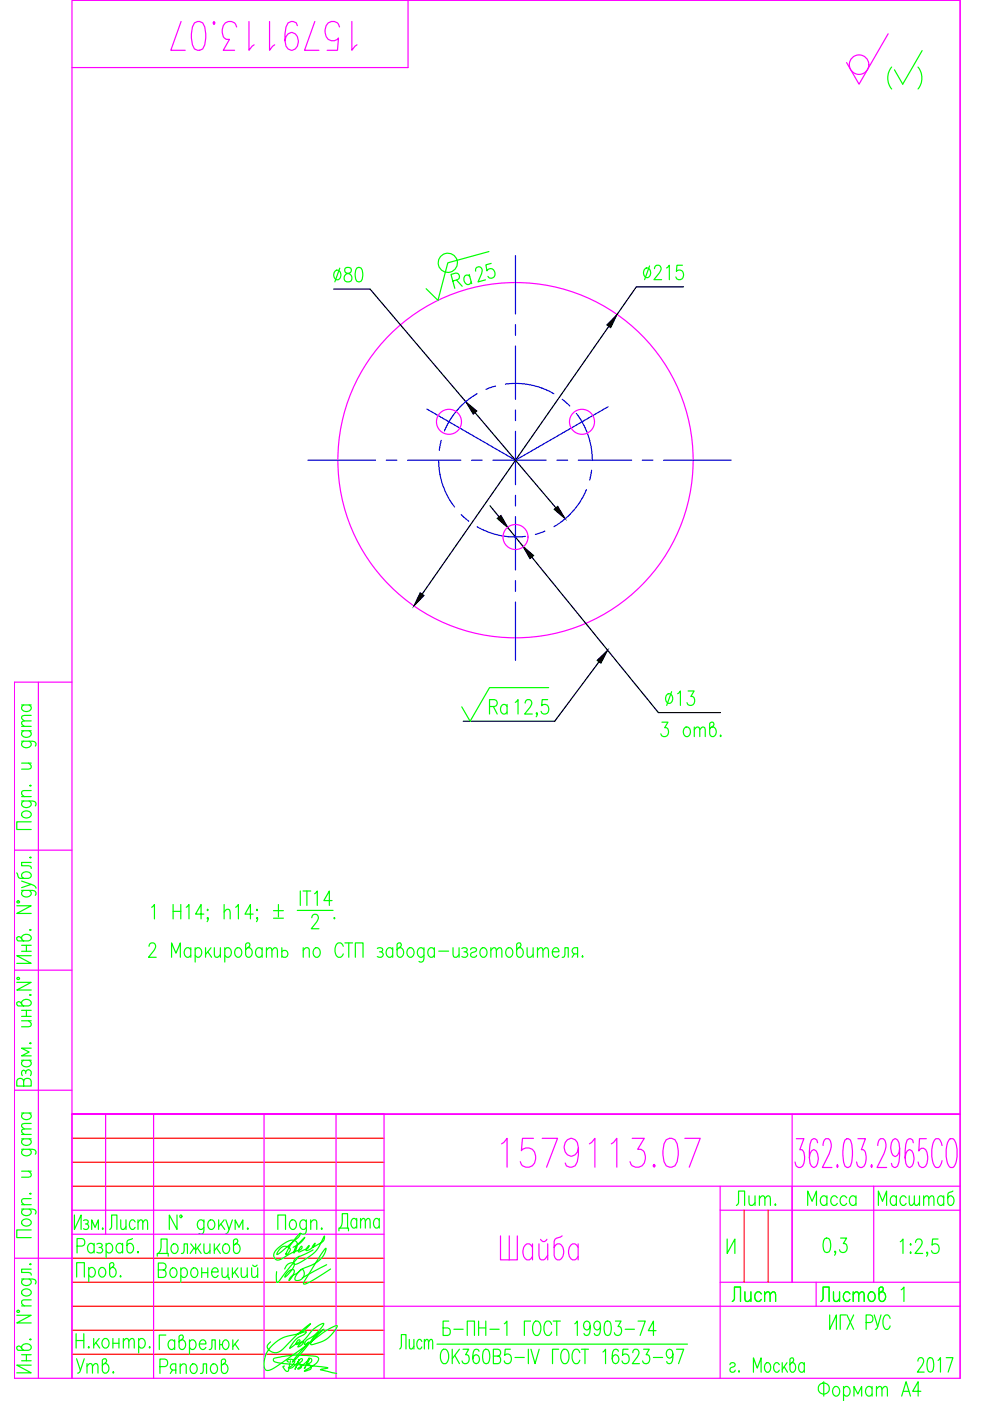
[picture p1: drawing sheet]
<svg xmlns="http://www.w3.org/2000/svg" width="210mm" height="297mm" viewBox="0 0 210 297" stroke-linecap="round" stroke-linejoin="round" font-family="sans-serif">
<defs><g id="words">
<text font-size="10.6" fill="#f0f" x="34.9" y="12">1579113.07</text>
<text font-size="10.1" fill="#f0f" x="105.1" y="248.7">1579113.07</text>
<text font-size="9.3" fill="#f0f" x="104.8" y="268.5">Шайба</text>
<text font-size="8.4" fill="#0f0" x="187" y="20.1">( )</text>
<text font-size="7.1" fill="#0f0" x="70.6" y="262.1">Дата</text>
<g font-size="6.6" fill="#0f0">
<text x="69.5" y="61">80</text>
<text x="94.5" y="62.4">Ra</text>
<text x="135.1" y="60.7">215</text>
<text x="102.7" y="152.8">Ra</text>
<text x="154.9" y="256.8">Лит.</text>
<text x="170" y="256.8">Масса</text>
<text x="184.9" y="256.8">Масштаб</text>
<text x="154.2" y="277.3">Лист</text>
<text x="172.9" y="277.3">Листов</text>
<text x="15.2" y="292.5">Утв.</text>
</g>
<g font-size="6.2" fill="#0f0">
<text x="140.1" y="150.6">13</text>
<text x="21.9" y="261.8">Лист</text>
<text x="83.6" y="287.2">Лист</text>
</g>
<text font-size="6.2" x="139" y="157.3">3 отв.</text>
</g></defs>
<g fill="none" stroke="#f0f" stroke-width=".25">
<path d="M86.5 .1v14.2h-71.2M188.3 7.2l-6.2 10.7-2.6-4.6M203.6 .1v292.1M8.1 144.6v147.6M15.3 144.6h-12.3v147.6h200.6M3 180.3h12.3M3 205.7h12.3M3 231.1h12.3M22.4 236.2v25.5M32.6 236.2v56M56 236.2v56M71.2 236.2v56"/>
<path d="M81.4 236.2v56M167.9 236.2v35.7M203.6 236.2h-188.3h66.1h-66.1v56v-292.1h188.3v292.1M203.6 236.2h-188.3h188.3M15.3 256.6h66.1M81.4 251.5h122.2M152.7 256.6h50.9M152.7 251.5v40.7M168.8 241.4h1.6l-.8 2.4h.4a3.1 3.1 0 0 1 .2 3.4l-.5 .3h-.4l-.5-.3-.2-.8M173.3 242.3l-.1-.6-.4-.3-.8 .3a10.6 10.6 0 0 0-.3 5l.3 .5 .6 .3a2.37 2.37 0 0 0 .7-2.9l-.2-.6-.6-.2-.5 .2-.3 .6-.1 .9M174.5 242.9a1.68 1.68 0 0 1 .6-1.5h.6a1.98 1.98 0 0 1 .4 2.4l-1.7 3.7h2M177.5 246.9l.2 .3-.2 .3-.1-.3z"/>
<path d="M179.1 241.7l.5-.3h.3l.4 .3a8.8 8.8 0 0 1 0 5.5l-.4 .3h-.3l-.5-.3a8.8 8.8 0 0 1 0-5.5zM181.9 241.4h1.6l-.9 2.4h.5a3.1 3.1 0 0 1 .1 3.4l-.4 .3h-.5l-.4-.3-.3-.8M184.8 246.9l.1 .3-.1 .3-.1-.3zM185.3 251.5v20.4M186.1 242.9a1.72 1.72 0 0 1 .6-1.5h.6a1.95 1.95 0 0 1 .4 2.4l-1.7 3.7h2M190.7 243.5l-.1 .8-.3 .6-.6 .3a2.35 2.35 0 0 1-.7-2.9l.3-.6 .4-.3 .6 .3a7.9 7.9 0 0 1 0 5.5l-.4 .3h-.3l-.4-.3-.2-.5M193.6 242.3l-.1-.6-.4-.3h-.3l-.5 .3a10.4 10.4 0 0 0-.2 5l.2 .5 .6 .3a2.37 2.37 0 0 0 .7-2.9l-.2-.6-.6-.2-.5 .2-.2 .6-.2 .9M196.4 241.4h-1.4l-.2 2.6 .6-.5h.4a2.25 2.25 0 0 1 .9 2.3l-.2 .9-.2 .5-.5 .3a1.04 1.04 0 0 1-1.1-1.1M199.7 242.9a1.25 1.25 0 0 0-1.3-1.5 5.4 5.4 0 0 0-.5 5.3l.5 .8a1.26 1.26 0 0 0 1.3-1.4M201.2 241.7l.3-.3a1.25 1.25 0 0 1 1.3 1.5 5.3 5.3 0 0 1-.7 4.6 1.26 1.26 0 0 1-1.3-1.4 6.5 6.5 0 0 1 .4-4.4zM3 266.8h12.3M15.3 261.7h66.1"/>
<path d="M81.4 277h122.2M152.7 271.9h50.9"/>
<circle cx="182.1" cy="13.7" r="2.07"/>
<circle cx="95.2" cy="89.4" r="2.65"/>
<circle cx="109.3" cy="97.6" r="37.7"/>
<circle cx="123.4" cy="89.4" r="2.65"/>
<circle cx="109.3" cy="113.9" r="2.65"/>
</g>
<g fill="none" stroke="#00f" stroke-width=".25">
<path d="M109.3 54.2v12.4M109.3 68.8v2.3M109.3 73.3v11.4M65.3 97.6h14.3M81.9 97.6h2.2M86.4 97.6h11.3M93 97.6a16.2 16.2 0 0 0 3.4 9.9M93.6 93.4l-.5 2.1M100 97.6h2.2M101.1 83.5a16.2 16.2 0 0 0-6.9 7.9M104.5 97.6h11.3M105.1 81.8l-2 .7"/>
<path d="M107.2 81.4a16.2 16.2 0 0 1 10.2 2.1M109.3 86.9v2.3M109.3 91.4v11.4M118.1 97.6h2.2M119.2 84.7l1.6 1.4M122.2 87.7a16.3 16.3 0 0 1 3.4 9.9M122.6 97.6h11.3M125.4 99.7l-.4 2.1M128.9 86.2l-19.6 11.4-18.8-10.9M136.2 97.6h2.2M140.7 97.6h14.3M97.8 109.1l1.6 1.4"/>
<path d="M101.2 111.7a16.1 16.1 0 0 0 10.2 2M109.3 105v2.3M109.3 109.5v11.4M115.5 112.6l-2 .7M124.3 103.8a16.2 16.2 0 0 1-6.9 7.9M109.3 123.1v2.3M109.3 127.6v12.4"/>
</g>
<path d="M70.8 61.3h7.7l20.2 23.9M129.1 69.2l-39.6 56.8M144.9 60.8h-10l-4.1 5.9M100.7 87.5l17.2 20.2M103.9 107.2l1.9 2.4M107.7 112l3.1 3.8M112.8 118.1l26.8 33h7.7M127 140.3l-9.4 12.6h-19.4" fill="none" stroke="#000" stroke-width=".25"/>
<path d="M130.8 66.7l-1.3 2.8-.8-.6zM98.7 85.2l2.4 2-.8 .6zM105.4 109.9l.8-.6 1.5 2.7zM110.8 115.8l2.4 2-.8 .6zM117.5 108l.7-.7 1.6 2.7zM89.1 125.7l.8 .6-2.1 2.2zM126.6 140l2.2-2.1-1.4 2.7z" fill="#000" stroke="#000" stroke-width=".21"/>
<g fill="none" stroke="#0f0" stroke-width=".25">
<path d="M103.7 53.3l-8.8 2.4-2 8-2.6-2.5M104.1 55.8l-1.1 .4 .3 1.2a.89 .89 0 0 1 1-.4 .89 .89 0 0 1 .6 .9 .83 .83 0 0 1-.4 1 .83 .83 0 0 1-1-.3M4.6 157.1l2.7 .2 .3 .3-.1 .6M4.6 154.9h2M4.6 154h2M4.6 149.5h2M5 157.1l-.4 .5a1.02 1.02 0 0 0 1 .9 1.02 1.02 0 0 0 1-.9l-.4-.5M5 154.9a.68 .68 0 0 0-.4 .7 .68 .68 0 0 0 .4 .6 1.02 1.02 0 0 0 1.6-.8l-.4-.5M5 149.5a.68 .68 0 0 0-.4 .6 .68 .68 0 0 0 .4 .6 1.02 1.02 0 0 0 1.6-.8l-.4-.4M6.6 152.8l-1.9 .2-.1 .4 .6 .6M6.6 151.7l-1.9 .1-.1 .5 .6 .5M111.3 149.1l.3-.6 .7-.2a.95 .95 0 0 1 .1 1.6l-1.2 1.5h1.7"/>
<path d="M113.9 151.2l-.1 .2-.1-.2 .1-.1a.65 .65 0 0 1-.1 .9M116.1 148.3h-1.1l-.2 1.3a.89 .89 0 0 1 1.1-.1 .89 .89 0 0 1 .5 1 .83 .83 0 0 1-.7 .9 .83 .83 0 0 1-1-.6M116.3 145.8h-12.5l-4.1 7.1-1.8-3M4.6 169.8l2.7 .1 .3 .4-.1 .6M4.6 168.9h2M4.6 161.8h2M4.7 172.3a1.1 1.1 0 0 1 1.2-.3 1.1 1.1 0 0 1 .7 .8 1.07 1.07 0 0 1-1.1 .6 1.07 1.07 0 0 1-.9-.9zM5 169.8a.68 .68 0 0 0-.4 .7 .68 .68 0 0 0 .4 .6 1.02 1.02 0 0 0 1.6-.8l-.4-.5M6 161.8l.6 .6-.1 .6-1.9 .1M6.3 166.6l.2-.1 .1 .1-.1 .1zM6.6 174.2h-3v1.7h3M6.6 167.6l-1.9 .1-.1 .6 .6 .6"/>
<path d="M3.6 192h3l-3 1.7h3M3.6 185.1l.4 1 2 .1a.66 .66 0 0 0 .6-.5 .66 .66 0 0 0-.4-.7 .93 .93 0 0 0-1.2-.1 .93 .93 0 0 0-.3 1.1l.3 .2M4.6 199a1.02 1.02 0 0 1 1-.9 1.02 1.02 0 0 1 1 .9l-.6 .5h-2.1l-.3-.4v-.3l.4-.2 .3 .1 .7 .8M4.6 188.8l2.7 .1 .3 .3-.1 .6M4.6 186.8l2 .7-2 .7M5 188.8a.68 .68 0 0 0-.4 .6 .68 .68 0 0 0 .4 .7 1.02 1.02 0 0 0 1.6-.9l-.4-.4M6.3 197.2l.2-.2 .1 .2-.1 .1zM6.3 181.8l.2-.1 .1 .1-.1 .1zM6.6 187.5l.6 .2 .4 .6M6.6 182.9h-2v.7l1.9 .1 .1 .4M32.2 192.4l.5-.6v3M36.7 191.8v3"/>
<path d="M36.7 193.2h1.6M38.3 191.8v3M39.5 192.4l.6-.6v3M43.2 193.8h-1.7l1.1-2v3M44 192.8l.1 .1-.1 .2-.1-.2zM44.1 194.7l-.1 .1-.1-.1 .1-.2a.64 .64 0 0 1-.1 .9M47.5 193.4l.6-.6 .6 .1 .1 1.9M47.5 191.8v3M50 192.4l.5-.6v3M53.7 193.8h-1.8l1.2-2v3M54.5 192.8l.1 .1-.1 .2-.1-.2zM54.6 194.7l-.1 .1-.1-.1 .1-.2a.64 .64 0 0 1-.1 .9"/>
<path d="M58 193.1h2.1M58 194.7h2.1M59 191.8v2.6M63 193h7.6M63.7 188.9v3.1M64.3 188.9h1.6M65.1 188.9v3.1M66.1 194.6l.2-.6 .7-.1a.96 .96 0 0 1 .2 1.5l-1.2 1.5h1.6M66.7 189.5l.6-.6v3.1M70.4 190.9h-1.7l1.1-2v3.1M70.9 194.5l.1 .2-.1 .1-.1-.1zM73.1 199.9h1.7"/>
<path d="M73.9 199.9v3.1M3.6 208.3h3l-3 1.6h3M4.6 212.8a1.02 1.02 0 0 1 1-.9 1.02 1.02 0 0 1 1 .9l-.6 .5h-2.1l-.3-.4v-.3l.4-.2 .3 .1 .7 .8M4.6 216.4h2M4.6 214.2h2M4.6 215.5h2M4.6 200.4h2M4.6 201.7h2M5.6 200.4v1.3M5.6 214.2v1.3M6 216.4l.6 .6-.1 .6-1.9 .1M6.3 211l.2-.2 .1 .2-.1 .1z"/>
<path d="M6.6 202.6h-3l3 1.7h-3M31.6 200.6l.2-.5 .7-.2a.95 .95 0 0 1 .1 1.6l-1.1 1.5h1.6M36.4 203v-3.1l.9 2.2 .9-2.2v3.1M40.4 201.4a.68 .68 0 0 0-.6-.5 .68 .68 0 0 0-.6 .5 .92 .92 0 0 0-.1 1.1 .92 .92 0 0 0 1.1 .3l.2-.3M40.4 200.9v2.1M41.4 201.4l.4-.5a1.02 1.02 0 0 1 1 1 1.02 1.02 0 0 1-1 1.1l-.4-.5M41.4 200.9v3.1M43.6 200.9v2.1M44 201.8l.9 1.2M44.7 200.9l-1.1 1.5M45.4 200.9l.2 1.9 .5 .2 .6-.6M46.7 200.9v2.1"/>
<path d="M47.7 201.4a.68 .68 0 0 1 .6-.5 .68 .68 0 0 1 .6 .5 1.02 1.02 0 0 1-.8 1.6l-.4-.5M47.7 200.9v3.1M50.1 201.1a.82 .82 0 0 1 .9 .1 .82 .82 0 0 1 .3 .9 .83 .83 0 0 1-1 .9 1.19 1.19 0 0 1-.2-1.9zM52.5 200.9a1.02 1.02 0 0 1 1 1 1.02 1.02 0 0 1-1 1.1l-.4-.6v-2.2l.3-.3h.4l.2 .4-.1 .3-.8 .8M55.6 201.4a.68 .68 0 0 0-.7-.5 .68 .68 0 0 0-.6 .5 .92 .92 0 0 0-.1 1.1 .92 .92 0 0 0 1.1 .3l.3-.3M55.6 200.9v2.1M56.5 201.5l.6-.6 .4 .2 .2 1.9M56.5 200.9v2.1M57.7 201.5l.5-.6 .5 .2 .1 1.9M59.8 201.8a.75 .75 0 0 1 1.2 0 .75 .75 0 0 1-.4 1.2h-.5l-.3-.3M59.8 200.9v2.1M64.3 201.5l.6-.6 .6 .2 .1 1.9"/>
<path d="M64.3 200.9v2.1M66.7 201.1a.82 .82 0 0 1 1 .1 .82 .82 0 0 1 .2 .9 .83 .83 0 0 1-.9 .9 1.19 1.19 0 0 1-.3-1.9zM72.8 200.6a.82 .82 0 0 0-.8-.7 .82 .82 0 0 0-.8 .7 1.91 1.91 0 0 0 .5 2.4 .87 .87 0 0 0 1.1-.8M75.3 203v-3.1h1.7v3.1M80 201.1a.73 .73 0 0 1 1.2 .3l-.2 .3-.5 .1M80.8 201.8a.6 .6 0 0 1 .5 .6 .6 .6 0 0 1-.5 .6l-.8-.2M83.3 201.4a.68 .68 0 0 0-.7-.5 .68 .68 0 0 0-.6 .5 .92 .92 0 0 0-.1 1.1 .92 .92 0 0 0 1.1 .3l.3-.3M83.3 200.9v2.1M84.7 200.9a1.02 1.02 0 0 1 .9 1 1.02 1.02 0 0 1-.9 1.1l-.5-.6v-2.2l.3-.3h.4l.2 .4-.1 .3-.8 .8M86.6 201.1a.82 .82 0 0 1 1 .1 .82 .82 0 0 1 .2 .9 .83 .83 0 0 1-.9 .9 1.19 1.19 0 0 1-.3-1.9zM89.9 201.4l-.2-.3a.82 .82 0 0 0-1 .1 .82 .82 0 0 0-.2 .9 .83 .83 0 0 0 .9 .9l.5-.5M89.9 200.9l-.1 2.8a.59 .59 0 0 1-1 .1"/>
<path d="M92.1 201.4a.68 .68 0 0 0-.6-.5 .68 .68 0 0 0-.7 .5 .92 .92 0 0 0 0 1.1 .92 .92 0 0 0 1.1 .3l.2-.3M92.1 200.9v2.1M93 201.7h2.1M96.1 200.9l.1 1.9 .6 .2 .5-.6M97.3 200.9v2.1M97.9 201.1a.73 .73 0 0 1 1.2 .3l-.1 .3-.6 .1M98.7 201.8a.6 .6 0 0 1 .5 .6 .6 .6 0 0 1-.5 .6l-.8-.2M99.8 201.4a.68 .68 0 0 1 .6-.5 .68 .68 0 0 1 .6 .5l-.1 .3-.8 .2a.56 .56 0 0 0-.2 .9 .73 .73 0 0 0 1.1-.3M102.1 201.1a.82 .82 0 0 1 .9 .1 .82 .82 0 0 1 .3 .9 .83 .83 0 0 1-1 .9 1.19 1.19 0 0 1-.2-1.9zM104.1 201.5l.6-.6 .4 .2 .1 1.9M104.1 200.9v2.1M105.2 201.5l.6-.6 .5 .2 .1 1.9"/>
<path d="M107.6 201.1a.82 .82 0 0 1 .9 .1 .82 .82 0 0 1 .2 .9 .83 .83 0 0 1-.9 .9 1.19 1.19 0 0 1-.2-1.9zM110 200.9a1.02 1.02 0 0 1 1 1 1.02 1.02 0 0 1-1 1.1l-.5-.6v-2.2l.4-.3h.3l.3 .4-.1 .3-.9 .8M111.8 200.9l.1 1.9 .6 .2 .5-.6M113 200.9v2.1M114 201.5l.5-.6 .5 .2 .1 1.9M114 200.9v2.1M115.1 201.5l.6-.6 .5 .2 .1 1.9M117.1 201.8h1.4a.68 .68 0 0 0-.4-.8 .68 .68 0 0 0-.9 .4 1.02 1.02 0 0 0 .8 1.6l.5-.5M119.2 203l.5-.2 .1-1.9h.7v2.1M121.8 202.2l-.5 .8M122.5 202.2h-.7l-.3-.1a.68 .68 0 0 1 .3-1.2h.7v2.1M123.5 202.7l.1 .1-.1 .2-.1-.2z"/>
<path d="M4.6 224.8h2M4.6 236h2M5 236a.68 .68 0 0 0-.4 .6 .68 .68 0 0 0 .4 .7 1.02 1.02 0 0 0 1.6-.9l-.4-.4M5 229.2a.75 .75 0 0 0-.7-.6 .75 .75 0 0 0-.7 .6v1.1h3v-1.1a.83 .83 0 0 0-.8-.6 .83 .83 0 0 0-.8 .6v1.1M5 224.8l-.4 .5a1.02 1.02 0 0 0 1 .9 1.02 1.02 0 0 0 1-.9l-.4-.5M5.5 227.2a.6 .6 0 0 1 .5-.4 .6 .6 0 0 1 .6 .4l-.1 .9M5.5 227.6v-.4l-.5-.3a.73 .73 0 0 0-.3 1.2M6.3 221.2l.2-.1 .1 .1-.1 .1zM6.6 239.4l-1.9 .1-.1 .4 .6 .6M6.6 238.2l-1.9 .1-.1 .5 .6 .6M6.6 222.2h-2l1.6 .9-1.6 .8h2M4.6 256.3l2.7 .2 .3 .3-.1 .6"/>
<path d="M4.6 243.7l2.7 .1 .3 .3-.1 .6M4.6 255.4h2M4.6 248.3h2M4.6 241.5h2M4.6 240.5h2M4.7 258.8a1.09 1.09 0 0 1 1.2-.3 1.09 1.09 0 0 1 .7 .9 1.07 1.07 0 0 1-1.1 .6 1.07 1.07 0 0 1-.9-1zM5 256.3a.68 .68 0 0 0-.4 .7 .68 .68 0 0 0 .4 .6 1.02 1.02 0 0 0 1.6-.8l-.4-.5M5 243.7a.68 .68 0 0 0-.4 .6 .68 .68 0 0 0 .4 .6 1.02 1.02 0 0 0 1.6-.8l-.4-.4M5 241.5a.68 .68 0 0 0-.4 .6 .68 .68 0 0 0 .4 .6 1.02 1.02 0 0 0 1.6-.8l-.4-.4M6 248.3l.6 .6-.1 .6-1.9 .1M6.3 253.1l.2-.1 .1 .1-.1 .1zM6.6 254.1l-1.9 .2-.1 .5 .6 .6"/>
<path d="M15.8 257.6v3.1l1.4-3.1v3.1M17.7 258.8a.61 .61 0 0 1 1 .3l-.3 .4h-.3M18.4 259.5a.62 .62 0 0 1 .4 .6 .62 .62 0 0 1-.4 .6l-.7-.2M37.5 257.6v3.1l-1.6-3.1v3.1M43.2 259.1a.68 .68 0 0 0-.6-.5 .68 .68 0 0 0-.6 .5 1.02 1.02 0 0 0 .8 1.6l.4-.5M43.2 258.6l-.1 2.8-.3 .3-.6-.2M44.4 258.8l.2-.2a1.02 1.02 0 0 1 1 1 1.02 1.02 0 0 1-1 1.1 1.21 1.21 0 0 1-.2-1.9zM46.4 258.6v2.1M46.8 259.5l.8 1.2M47.5 258.6l-1.1 1.5M47.9 258.6l.7 2.1 .7-2.1M61.7 258.8l.2-.2a1.02 1.02 0 0 1 1 1 1.02 1.02 0 0 1-1 1.1 1.2 1.2 0 0 1-.2-1.9z"/>
<path d="M64.9 259.1a.68 .68 0 0 0-.6-.5 .68 .68 0 0 0-.6 .5 1.02 1.02 0 0 0 .8 1.6l.4-.5M64.9 258.6l-.1 2.8-.3 .3-.6-.2M65.9 259.2l.6-.6 .5 .2 .2 1.9M65.9 258.6v2.1M3.6 278.9h3l-3 1.6h3M4.6 271.2l2.7 .1 .3 .3-.1 .6M4.6 276.9h2M4.7 273.6a1.09 1.09 0 0 1 1.2-.3 1.09 1.09 0 0 1 .7 .9 1.07 1.07 0 0 1-1.1 .6 1.07 1.07 0 0 1-.9-.9zM5 271.2a.68 .68 0 0 0-.4 .6 .68 .68 0 0 0 .4 .7 1.02 1.02 0 0 0 1.6-.9l-.4-.4M6.3 268l.2-.1 .1 .1-.1 .2zM6.6 260.8h-3v1.6h3M6.6 275.6l-1.9 .1-.1 .6 .6 .6"/>
<path d="M6.6 269.1h-2v.7l1.9 .1 .1 .5M16.3 270.8v-3.1h1.6v3.1M16.3 264.2h1.1a.83 .83 0 0 0 .6-.8 .83 .83 0 0 0-.6-.8h-1.1v3M18.8 269.2a.68 .68 0 0 1 .7-.5 .68 .68 0 0 1 .6 .5 1.02 1.02 0 0 1-.8 1.6l-.5-.5M18.8 268.7v3.1M19.4 260.7v-2.1l.8 1.6 .7-1.6v2.1M19.9 264.1a.68 .68 0 0 0-.6-.5 .68 .68 0 0 0-.6 .5 .92 .92 0 0 0-.1 1.1 .92 .92 0 0 0 1.1 .3l.2-.3M19.9 263.6v2M20.5 263.8a.72 .72 0 0 1 1.2 .3l-.4 .4h-.3M21.3 268.9a.82 .82 0 0 1 .9 .1 .82 .82 0 0 1 .2 .9 .82 .82 0 0 1-.9 .9 1.19 1.19 0 0 1-.2-1.9zM21.3 264.5a.6 .6 0 0 1 .5 .6 .6 .6 0 0 1-.5 .5l-.8-.1M22.5 264.1a.68 .68 0 0 1 .6-.5 .68 .68 0 0 1 .7 .5 1.02 1.02 0 0 1-.8 1.5l-.5-.4"/>
<path d="M22.5 263.6v3.1M23.7 268.7a1.02 1.02 0 0 1 .9 1 1.02 1.02 0 0 1-.9 1.1l-.5-.6v-2.2l.4-.3h.3l.3 .4-.1 .3-.9 .8M25.6 270.5l.1 .1-.1 .2-.2-.2zM26 264.1a.68 .68 0 0 0-.6-.5 .68 .68 0 0 0-.7 .5 .92 .92 0 0 0 0 1.1 .92 .92 0 0 0 1.1 .3l.2-.3M26 263.6v2M28.1 262.6l-1.1 .4-.1 2.1a.66 .66 0 0 0 .6 .6 .66 .66 0 0 0 .7-.5 .92 .92 0 0 0 .1-1.1 .92 .92 0 0 0-1.1-.3l-.3 .3M29.3 265.4l.1 .1-.1 .1-.2-.1zM33.3 266.3v-.5h2.4v.5M33.6 269.2h1a.83 .83 0 0 1 .6 .8 .83 .83 0 0 1-.6 .8h-1v-3h1a.75 .75 0 0 1 .6 .7 .75 .75 0 0 1-.6 .7M33.6 265.8a3.1 3.1 0 0 0 .6-3.1h1.2v3.1M36.4 269l.2-.2a1.02 1.02 0 0 1 .9 1 1.02 1.02 0 0 1-.9 1 1.2 1.2 0 0 1-.2-1.8zM36.6 263.9a.65 .65 0 0 1 1 .3 1.02 1.02 0 0 1-.8 1.6 1.2 1.2 0 0 1-.2-1.9z"/>
<path d="M38.3 269.2l.5-.4a1.02 1.02 0 0 1 1 1 1.02 1.02 0 0 1-1 1l-.5-.4M38.3 268.8v3.1M38.5 265.8l.4-.2 .1-1.9h.7v2.1M40.4 263.7l1.1 1.3 1-1.3M40.8 269l.2-.2a1.02 1.02 0 0 1 1 1 1.02 1.02 0 0 1-1 1 1.2 1.2 0 0 1-.2-1.8zM41.1 264.6l-.8 1.2M41.5 263.7v2.1M41.8 264.6l.9 1.2M42.8 269.8h1.2M42.8 268.8v2M43.2 263.7l.1 1.9 .6 .2 .6-.6M44 268.8v2"/>
<path d="M44.5 263.7v2.1M44.9 269.7h1.3a.68 .68 0 0 0-.4-.9 .68 .68 0 0 0-.8 .4 1.02 1.02 0 0 0 .8 1.6l.4-.4M45.4 263.7v2.1M45.9 264.6l.8 1.2M46.6 263.7l-1.2 1.5M47.1 268.8l.1 1.9 .6 .1 .5-.5M47.5 263.9a.65 .65 0 0 1 1.1 .3 1.02 1.02 0 0 1-.8 1.6 1.2 1.2 0 0 1-.3-1.9zM48.3 268.8v2h.3v.5M48.6 260.7l-.3 .5-.5 .5M49.3 268.8v2M49.7 269.7l.9 1.1M49.9 260.7v-2.1l.8 1.6 .8-1.6v2.1"/>
<path d="M50 263.7a1.02 1.02 0 0 1 .9 1 1.02 1.02 0 0 1-.9 1.1l-.5-.6v-2.2l.4-.3h.3l.2 .4-.1 .3-.8 .8M50.4 268.8l-1.1 1.5M51.1 268.8l.2 1.9 .5 .1 .6-.5M52.4 268.8v2M52.5 260.4l.2 .1-.2 .2-.1-.2zM53.4 268.8l.1 1.9 .5 .1 .6-.5M53.6 268.2a.5 .5 0 0 0 .4 .3 .5 .5 0 0 0 .5-.3M54.6 268.8v2M58.9 260.7v-3.1h1.6v3.1M59.5 264.6a1.23 1.23 0 0 1 2.1 .4l-.6 .9-.2 .2-.2-.1a11.6 11.6 0 0 1 3.1-4.5l-.4 .9-3.6 3-1 .6 .2-.7zM60.4 269.1a1.53 1.53 0 0 1 2-1.2 4.5 4.5 0 0 1-2 2.9 1.96 1.96 0 0 1 1.9-1.6v.1a2.81 2.81 0 0 1-1 2.2l.5-.9 1.2-.7 .6-.5a.46 .46 0 0 1 .5-.3 .46 .46 0 0 1 .4 .5 1.35 1.35 0 0 1-.4 1.5 1.35 1.35 0 0 1-1.6 .2 3.2 3.2 0 0 1 2.2-2.5 5.9 5.9 0 0 0 4.4-3.8v-.3l-1.5 2-3.1 5.1-.2 .3 .2 .2a9.7 9.7 0 0 0 3.6-2l2-1.2M62.1 264.5a4.7 4.7 0 0 0 2.5-2.2l-.2 .2a5.7 5.7 0 0 0-2.1 3v.2a2.4 2.4 0 0 0 .5-2.4 1.78 1.78 0 0 0-2.3 .2l-1.8 1.4a1.26 1.26 0 0 0-.7 1.2 1.26 1.26 0 0 0 .9 1.1 5.5 5.5 0 0 0 2.5-1.3l2.4-1 .2-.4-.1-.3-.5 .7-.1 .5 1.3-.4a1.01 1.01 0 0 0 .9-.9l-.2 .2a.58 .58 0 0 0-.4 .8 2.28 2.28 0 0 0 1.9-1.5l-.6 .9 1.4-.7a1.48 1.48 0 0 0 1.2-1.7h-.1a9.3 9.3 0 0 1-6.3 6l-.2-.3a1.45 1.45 0 0 1 1.3-1.4l2.9-1.4"/>
<path d="M63.4 266.3l-4.6 5.6-.2-.4v-1.9M69.3 268.1l-5.2 2.8M154.2 262.7v3.1l1.6-3.1v3.1M174.9 262.6l.5-.1a1.49 1.49 0 0 1 .7 1.7l-.3 1.2-.6 .2a1.49 1.49 0 0 1-.7-1.8zM175.9 278.8v3.1l1.4-3.1v3.1M177.2 265.4l-.1 .2-.2-.2 .2-.1a.65 .65 0 0 1-.2 .8M178.2 262.5h1.3l-.7 1.2h.4a.96 .96 0 0 1 .3 1.4 .96 .96 0 0 1-1.4 .2l-.1-.3M179.4 278.8h-1.3v3.1M179.6 278.8l1.4 3.1M181 278.8l-1.4 3.1M185.4 278.8l.7 2.5M186.8 278.8l-.8 2.8-.4 .3"/>
<path d="M188.7 279.5l-.1-.3a.69 .69 0 0 0-.8-.4 2.16 2.16 0 0 0 0 3.1 .78 .78 0 0 0 .9-.8M190.9 263.3l.6-.6v3.1M191.1 273.5l.6-.6v3M193.1 263.7l.1 .2-.1 .1-.1-.1zM193.1 265.5l.1 .1-.1 .2-.1-.2zM194.1 263.4l.3-.6 .7-.1a.96 .96 0 0 1 .1 1.6l-1.2 1.5h1.6M196.7 265.6l-.1 .2-.2-.2 .2-.1a.65 .65 0 0 1-.2 .8M198.9 262.7h-1.2l-.1 1.3a.89 .89 0 0 1 1.1-.2 .89 .89 0 0 1 .4 1.1 .83 .83 0 0 1-.7 .9 .83 .83 0 0 1-.9-.6M4.6 285.8a1.02 1.02 0 0 1 1-.9 1.02 1.02 0 0 1 1 .9l-.6 .5h-2.1l-.3-.4v-.3l.4-.2 .3 .1 .7 .8M4.6 287.2h2M4.6 288.5h2M5.6 287.2v1.3"/>
<path d="M6.3 284l.2-.1 .1 .1-.1 .1zM6.6 289.4h-3l3 1.7h-3M16.1 282.8v3M16.1 284.2h1.7M17.8 282.8v3M19.9 283.8v2M20.3 284.7l.8 1.1M21 283.8l-1.1 1.4M22 283.9a.65 .65 0 0 1 1 .3 1.02 1.02 0 0 1-.8 1.6 1.2 1.2 0 0 1-.2-1.9zM23.9 284.8h1.3M23.9 283.8v2M25.2 283.8v2"/>
<path d="M26.2 284.4l.5-.6 .5 .1 .1 1.9M26.2 283.8v2M27.3 284.4l.6-.6 .5 .1 .1 1.9M29.4 284.2a.68 .68 0 0 1 .6-.4 .68 .68 0 0 1 .7 .4 1.02 1.02 0 0 1-.8 1.6l-.5-.4M29.4 283.8v3M31.7 285.5l.1 .2-.1 .1-.1-.1zM33.9 289.7h1.1a.83 .83 0 0 0 .6-.8 .83 .83 0 0 0-.6-.8h-1.1v3.1M35.2 283.1h-1.4v3M36.6 290.5l-.5 .7M37 284.5a.68 .68 0 0 0-.6-.4 .68 .68 0 0 0-.6 .4 1.03 1.03 0 0 0 .8 1.6l.4-.4M37 284.1v2M37.3 290.5h-.7l-.3-.2a.68 .68 0 0 1 .3-1.1h.7v2"/>
<path d="M38.2 289.7l.6-.5 .6 .1 .1 1.9M38.2 289.2v2M38.4 284.1a1.02 1.02 0 0 1 1 1 1.02 1.02 0 0 1-1 1l-.4-.6v-2.2l.3-.2h.4l.2 .4-.1 .3-.8 .7M40.2 284.5a.68 .68 0 0 1 .6-.4 .68 .68 0 0 1 .7 .4 1.03 1.03 0 0 1-.9 1.6l-.4-.4M40.2 284.1v3M40.7 289.3a.82 .82 0 0 1 .9 .1 .82 .82 0 0 1 .2 .9 .82 .82 0 0 1-.9 .9 1.19 1.19 0 0 1-.2-1.9zM42.3 285h1.4a.68 .68 0 0 0-.5-.9 .68 .68 0 0 0-.8 .4 1.03 1.03 0 0 0 .8 1.6l.5-.4M42.5 291.2l.5-.1 .1-1.9h.7v2M44.4 286.1l.4-.1 .1-1.9h.7v2M45 289.3a.82 .82 0 0 1 .9 .1 .82 .82 0 0 1 .2 .9 .82 .82 0 0 1-.9 .9 1.19 1.19 0 0 1-.2-1.9zM46.6 285.1h.5a.89 .89 0 0 1 .9-1 1.1 1.1 0 0 1 .6 1.1 1.1 1.1 0 0 1-.9 .9 1.03 1.03 0 0 1-.6-1M46.6 284.1v2"/>
<path d="M47.4 289.2a1.02 1.02 0 0 1 .9 1 1.02 1.02 0 0 1-.9 1l-.5-.6v-2.2l.4-.3h.3l.3 .5-.1 .3-.9 .7M49.4 284.1v2M49.8 285l.8 1.1M50.5 284.1l-1.1 1.4M61.2 288.8l-.3-.3a.99 .99 0 0 1 1.6 .2l-.5 .8-.8 .5v.1a2.83 2.83 0 0 0 2.2-1.7v-.2l-.8 2.1 .2-.7a1.93 1.93 0 0 1 1.1-1.5h.2a1.09 1.09 0 0 1-.8 1 .62 .62 0 0 1 .6 .6 .62 .62 0 0 1-.7 .6l-.1-.1a6.9 6.9 0 0 0 2.5-2.3l-1.1 2.2 1.2-2a.35 .35 0 0 1 .5 .1 .35 .35 0 0 1-.2 .5l-.5 .4-.5 .1 .8 .4a.55 .55 0 0 1 .1 .6 .55 .55 0 0 1-.5 .3l-.9 .2 2.3-1.4 .6-.7a.68 .68 0 0 0 0-.9 .68 .68 0 0 0-.8-.2 19.7 19.7 0 0 0-8.6 .6 .52 .52 0 0 0 .5 .7l1.7 .3 9 .8 .3 .1-1.6 .4 3.5 .8M61.6 288.5l-.3 1.6a.54 .54 0 0 1-.4 .7l-.4-.2-.5-.8 .3-.2M63.1 282.9l1.8-.5-.3 .4a5.8 5.8 0 0 0-3.2 3.1l1.9-1.3a.28 .28 0 0 0 .3-.2 .28 .28 0 0 0-.1-.3 .28 .28 0 0 0-.4 .1l-.4 .7a.36 .36 0 0 0 .7 0l1-.5a1.41 1.41 0 0 1-1.2 1.2l.1-.3 1.2-1.3a10 10 0 0 1 3.2-3.1l.8-.3 .2 .1a9.5 9.5 0 0 1-3.8 3.6l-.3 .8 .9-.6-2.4 2.8-1.1 1.5 1-1 2.4-2.7a8.6 8.6 0 0 1 3.2-3.3l-.1 .2a9.7 9.7 0 0 0-2.6 2.9v.2a6.3 6.3 0 0 0 5.6-4 10.6 10.6 0 0 0-4.3 2.4l-6.5 4.8-3.3 2.1a.9 .9 0 0 1-1.1 0 .9 .9 0 0 1-.3-1 6.7 6.7 0 0 1 5.9-6.3 6 6 0 0 0 3.9-2.5l-.2 .2a47.7 47.7 0 0 0-6 5.5 1.74 1.74 0 0 1-1.8 .4 1.74 1.74 0 0 1-1.1-1.4l.7-.8M92.6 285h53.2M93.8 286.2l.2-.1a.98 .98 0 0 1 1.1 1.1 1.9 1.9 0 0 1-.6 1.9 .98 .98 0 0 1-1.1-1.1 2.19 2.19 0 0 1 .4-1.8zM95.1 280.1h-1.2v3h1a.85 .85 0 0 0 .6-.8 .85 .85 0 0 0-.6-.8h-1M95.9 286.1v3M96.2 281.8h2"/>
<path d="M96.4 287.4l1 1.7M97.4 286.1l-1.5 2M98.2 286.1h1.2l-.7 1.1h.3a1.04 1.04 0 0 1 .5 1.2 1.04 1.04 0 0 1-1 .7l-.3-.1-.2-.5M99.1 283.1v-3h1.5v3M101.5 280.1v3M101.5 281.5h1.5M101.6 286.5l-.1-.3-.6-.1a1.72 1.72 0 0 0-.7 2l.2 .6 .5 .4a.97 .97 0 0 0 .8-.9 .97 .97 0 0 0-.8-1l-.3 .2-.4 .7M102.6 286.2l.6-.1a1.51 1.51 0 0 1 .6 1.7l-.3 1.2-.5 .1a1.51 1.51 0 0 1-.7-1.7zM103 280.1v3M103.9 281.8h1.9M104.6 287.5h1a.85 .85 0 0 1 .6 .8 .85 .85 0 0 1-.6 .8h-1v-3h1a.75 .75 0 0 1 .6 .7 .75 .75 0 0 1-.6 .7M106.9 280.7l.6-.6v3"/>
<path d="M108.2 286.1h-1.1l-.1 1.3a.84 .84 0 0 1 1.1-.2 .84 .84 0 0 1 .3 1 .78 .78 0 0 1-.6 .9 .78 .78 0 0 1-.9-.6M109.2 287.8h2M112 286.1v3M112.5 280.1h-1.3v3M112.6 286.1l.8 3 .9-3M113.4 280.2l.2-.1a.98 .98 0 0 1 1.1 1.1 1.96 1.96 0 0 1-.7 1.9 .98 .98 0 0 1-1.1-1.1 2.19 2.19 0 0 1 .5-1.8zM117 280.8l-.4-.6-.6-.1a2.05 2.05 0 0 0 0 3 .83 .83 0 0 0 1-.7M117.3 280.1h1.5M118 280.1v3M118.5 286.1h-1.4v3M119.3 286.2l.2-.1a.98 .98 0 0 1 1.1 1.1 1.9 1.9 0 0 1-.6 1.9 .99 .99 0 0 1-1.1-1.1 2.24 2.24 0 0 1 .4-1.8zM121.9 280.7l.5-.6v3"/>
<path d="M122.9 286.8a.77 .77 0 0 0-.7-.8 .77 .77 0 0 0-.8 .8 1.99 1.99 0 0 0 .6 2.3 .83 .83 0 0 0 .9-.7M123.3 286.1h1.5M124 286.1v3M125.1 281.1a.79 .79 0 0 1-.7 .9 .98 .98 0 0 1-.7-1 .98 .98 0 0 1 .8-.9l.3 .1a2.73 2.73 0 0 1 0 2.8l-.5 .1-.4-.1-.1-.3M127.3 281.1a.79 .79 0 0 1-.7 .9 .98 .98 0 0 1-.7-1 .98 .98 0 0 1 .8-.9l.3 .1a2.73 2.73 0 0 1 0 2.8l-.6 .1-.3-.1-.1-.3M127.8 286.6l.6-.5v3M128.4 280.2l.6-.1a1.5 1.5 0 0 1 .6 1.7l-.3 1.2-.6 .1a1.51 1.51 0 0 1-.6-1.7zM130.5 280.1h1.2l-.7 1.1h.3a1.04 1.04 0 0 1 .5 1.2 1.04 1.04 0 0 1-1 .7l-.3-.1-.2-.4M131.1 286.5l-.1-.3-.3-.1-.6 .1a3 3 0 0 0 0 2.8l.4 .1a.97 .97 0 0 0 .7-.9 .97 .97 0 0 0-.7-1l-.6 .5-.1 .4M132.6 281.8h1.9M133.2 286.1h-1.1l-.1 1.3a.84 .84 0 0 1 1.1-.2 .84 .84 0 0 1 .3 1 .78 .78 0 0 1-.6 .9 .78 .78 0 0 1-.9-.6M134.2 286.8l.1-.5a.7 .7 0 0 1 1-.1 .7 .7 0 0 1 .1 1l-1.3 1.9h1.5"/>
<path d="M135.3 280.1h1.5l-1.1 3M136.5 286.1h1.2l-.7 1.1h.3a1.04 1.04 0 0 1 .4 1.2 1.04 1.04 0 0 1-.9 .7l-.3-.1-.3-.5M138.5 287.8h2M139.1 282.1h-1.6l1-2v3M142.7 287.1a.8 .8 0 0 1-.8 .9 .99 .99 0 0 1-.6-1 .99 .99 0 0 1 .7-.9l.3 .1a2.72 2.72 0 0 1 0 2.8l-.5 .1-.3-.1-.1-.3M143.4 286.1h1.6l-1.1 3M154.8 289.3a.57 .57 0 0 1 .5-.4 .57 .57 0 0 1 .6 .4l-.3 .5-.5 .1a.6 .6 0 0 0-.2 .9 .62 .62 0 0 0 1-.3M156.7 290.7v.2zM159.7 290.9v-3l.9 2.2 .8-2.2v3M162.4 289.1l.2-.2a1.06 1.06 0 0 1 .9 .8 1.06 1.06 0 0 1-.4 1.1l-.5 .1a1.29 1.29 0 0 1-.2-1.8zM165.2 289.3l-.4-.4h-.3a1.26 1.26 0 0 0 0 2h.3l.4-.4M165.9 288.9v2"/>
<path d="M166.3 289.8l.7 1.1M166.9 288.9l-1 1.5M167.9 288.9a1.06 1.06 0 0 1 .9 .8 1.06 1.06 0 0 1-.4 1.1l-.2 .1a.61 .61 0 0 1-.7-.5v-2.2l.3-.3 .4 .1a.76 .76 0 0 1-.5 1.1l-.2 .2M170.5 289.3l-.4-.4h-.3a1.26 1.26 0 0 0 0 2h.3l.4-.4M170.5 288.9v2M174.7 292.9v3.1M176.9 294.1l.2-.1a1.02 1.02 0 0 1 .9 1 1.02 1.02 0 0 1-.9 1 1.2 1.2 0 0 1-.2-1.9zM178.8 294.4l.5-.4a1.02 1.02 0 0 1 1 1 1.02 1.02 0 0 1-1 1l-.5-.4M178.8 294v3M181.1 296v-2l.8 1.6 .8-1.6v2M183.6 280.4h1a.86 .86 0 0 0 .5-.8 .86 .86 0 0 0-.5-.8h-1v3.1M184.9 294.4l-.5-.4a1.02 1.02 0 0 0-.9 1 1.02 1.02 0 0 0 .9 1l.5-.4"/>
<path d="M184.9 294v2M185.8 294.5l.6-.5 .5 .1 .1 1.9M185.8 294v2M187 294.5l.6-.5 .4 .1 .2 1.9M191.2 296l.9-3.1 .9 3.1M191.5 295h1.2M194.6 288.6l.1-.5a.67 .67 0 0 1 1-.1 .67 .67 0 0 1 0 1l-1.2 1.9h1.4M195.3 295h-1.8l1.2-2.1v3.1M196.8 288l.6-.1a1.58 1.58 0 0 1 .6 1.7l-.3 1.2-.5 .1a1.58 1.58 0 0 1-.7-1.7zM198.9 288.4l.5-.5v3M200.6 287.9h1.4l-1 3"/>
<circle cx="94.9" cy="55.7" r="2.04"/>
<circle cx="3.9" cy="191.3" r=".26"/>
<circle cx="3.9" cy="207.5" r=".26"/>
<circle cx="38.3" cy="257.9" r=".26"/>
<circle cx="3.9" cy="278.1" r=".26"/>
<circle cx="174.7" cy="294.4" r="1.19"/>
</g>
<path d="M15.3 241.3h66.1M15.3 246.4h66.1M15.3 251.5h66.1M157.8 256.6v15.3M162.9 256.6v15.3M15.3 266.8h66.1M15.3 271.9h66.1M15.3 277h66.1M15.3 282h66.1M15.3 287.1h66.1" fill="none" stroke="#f00" stroke-width=".25"/>
<use href="#words"/>
</svg>
